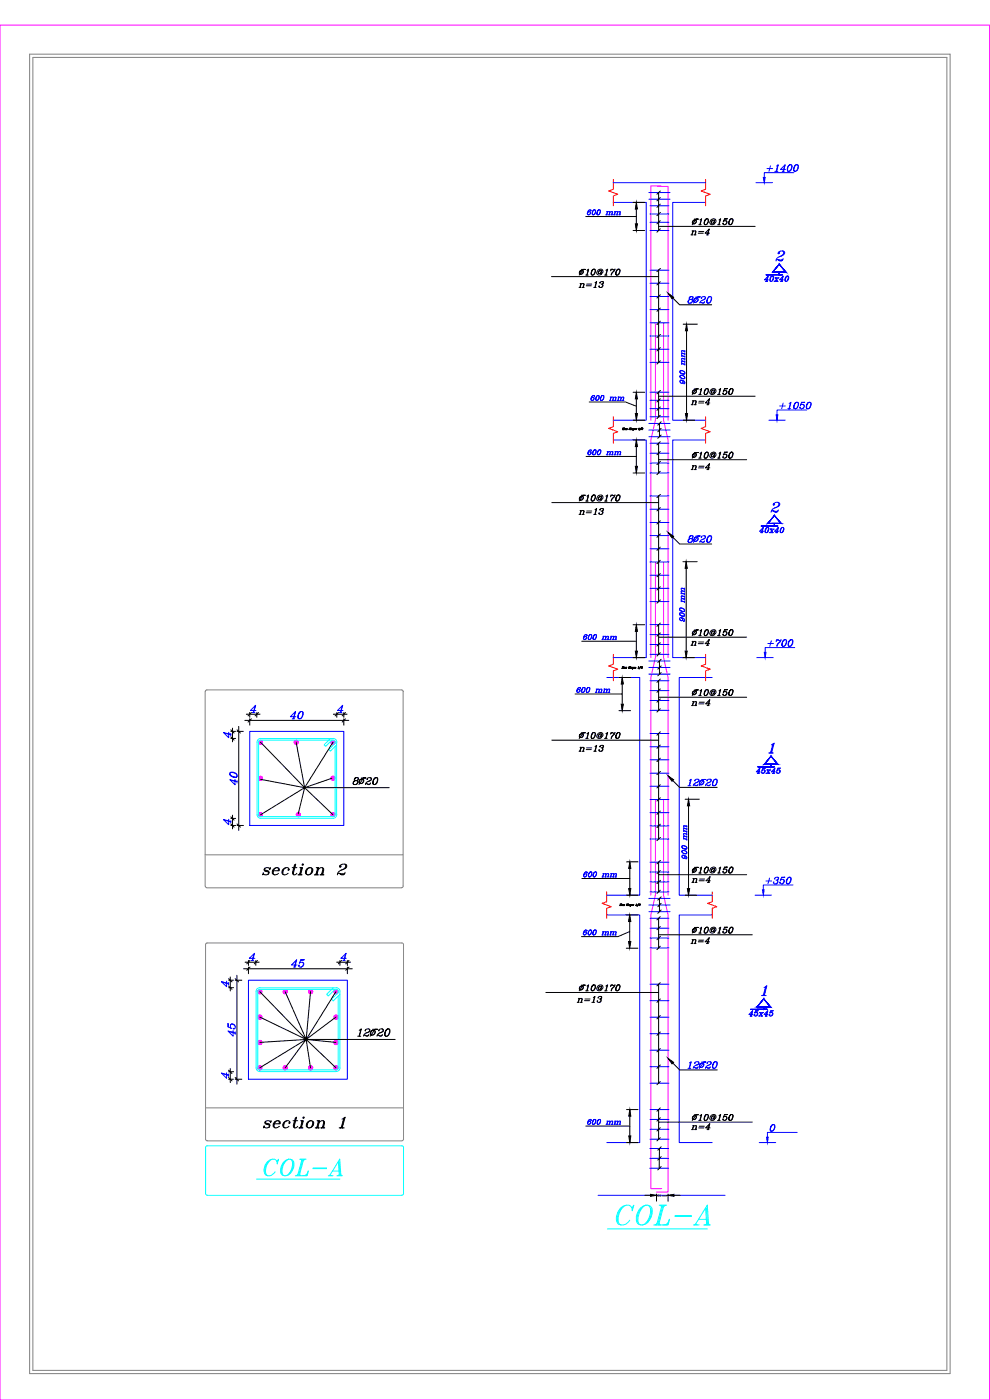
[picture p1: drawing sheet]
<svg xmlns="http://www.w3.org/2000/svg" width="297mm" height="420mm" viewBox="0 0 297 420" stroke-linecap="round" stroke-linejoin="round" font-family="sans-serif">
<defs><g id="words">
<text font-size="11.5" x="181" y="370.1">%%UCOL-A</text>
<g font-size="6.6">
<text x="77.6" y="263.9">section 2</text>
<text x="78" y="339.7">section 1</text>
</g>
<text font-size="6.2" fill="#00f" x="230" y="154.9">2</text>
<g font-size="5.3" fill="#00f">
<text x="205.3" y="164">8~20</text>
<text x="205.3" y="237.1">12~20</text>
</g>
<g font-size="5.3">
<text x="104.8" y="236.7">8~20</text>
<text x="106.2" y="312.2">12~20</text>
</g>
<g font-size="4.9" fill="#00f">
<text x="229" y="52.6">+1400</text>
<text x="228.2" y="85.7">40x40</text>
<text x="205.3" y="92.1">8~20</text>
<text x="232.8" y="123.8">+1050</text>
<text x="226.5" y="161.2">40x40</text>
<text x="229.3" y="195.1">+700</text>
<text x="228.6" y="266.3">+350</text>
<text x="223.3" y="306.2">45x45</text>
<text x="205.3" y="321.7">12~20</text>
</g>
<g font-size="4.9">
<text x="206" y="71.6">n=4</text>
<text x="206.4" y="68.8">~10@150</text>
<text x="172.5" y="83.6">~10@170</text>
<text x="172.5" y="87.5">n=13</text>
<text x="206.4" y="119.6">~10@150</text>
<text x="206" y="122.8">n=4</text>
<text x="206" y="142.2">n=4</text>
<text x="206.4" y="138.6">~10@150</text>
<text x="172.5" y="151.7">~10@170</text>
<text x="172.5" y="155.6">n=13</text>
<text x="206.4" y="191.9">~10@150</text>
<text x="206" y="194.7">n=4</text>
<text x="206.4" y="209.9">~10@150</text>
<text x="206.4" y="213.1">n=4</text>
<text x="172.5" y="223">~10@170</text>
<text x="172.5" y="226.8">n=13</text>
<text x="206.4" y="263.2">~10@150</text>
<text x="206.4" y="266">n=4</text>
<text x="206.4" y="281.2">~10@150</text>
<text x="206" y="284.3">n=4</text>
<text x="172.5" y="298.4">~10@170</text>
<text x="171.8" y="302">n=13</text>
<text x="206.4" y="337.6">~10@150</text>
<text x="206.4" y="340.1">n=4</text>
</g>
<text font-size="4.4" fill="#00f" x="225.8" y="233.2">45x45</text>
<text font-size="1.1" x="197.2" y="359.1">24 cm</text>
</g></defs>
<!-- layer: SAZE_DRAWINGS -->
<g fill="none" stroke="#00f" stroke-width=".3">
<path d="M184 54.8h27.7M194.7 59.8h6.3M194.7 57.8h6.3M226.8 54.8h5M238.2 51.8h-8.9v1.5M176.9 63.5l.3 .5-.5 .5M177 63a.99 .99 0 0 0-.5 1.5M177.3 63.2v-.2a.86 .86 0 0 0-.9 .5 .86 .86 0 0 0 .1 1 .49 .49 0 0 0 .7-.3 .49 .49 0 0 0-.4-.7l-.5 .5M178.4 63a.81 .81 0 0 0-.7 .6 .81 .81 0 0 0 .4 .9l.4-.3 .1-1.2a.87 .87 0 0 0-.8 .5 .87 .87 0 0 0 .1 1M178.5 63a1.01 1.01 0 0 1-.4 1.5M179.7 63h-.2l-.3 .6v.8a.81 .81 0 0 0 .9-.4 .81 .81 0 0 0-.2-1 .97 .97 0 0 0-.5 1.5M179.9 63a.95 .95 0 0 1-.4 1.5"/>
<path d="M181.7 64.5h.5M182 63.5h.3M182.2 63.7l.8-.2-.2 1M182.2 63.5l-.3 1M182.3 63.5l-.3 1M182.5 64.5h.5M182.8 63.5l.2 .2-.2 .8M183 63.7l.8-.2-.2 1M183.3 64.5h.5M183.6 63.5l.1 .2-.2 .8M184 60.7h9.9v65.4h-9.9M184.1 64.5h.5"/>
<path d="M184.4 63.5h.2M184.6 63.7l.7-.2-.2 1M184.6 63.5l-.3 1M184.6 63.5l-.2 1M184.9 64.5h.4M185.1 63.5l.2 .2-.2 .8M185.3 63.7l.8-.2-.2 1M185.6 64.5h.5M185.9 63.5l.2 .2-.3 .8M195 61.8h5.7M195 64.2h5.7M195 66.7h5.7"/>
<path d="M195 69.2h5.7M211.7 60.7h-9.9v65.4h9.9M233.6 75.9l.1 .1zM233.6 75.7l.3 .2-.4 .3a1 1 0 0 1 .9-1 1 1 0 0 1 1.1 .7 1.88 1.88 0 0 1-1.9 1.3l-.4 .3-.4 .8M234.9 75.3a.7 .7 0 0 1 0 1.2l-1.1 .5M234.9 77.9l-2 .1M235 77.6l-.5 .7h-.6l-.6-.4 .7 .2 .7-.1M235.2 75.6l-.2 .9M195 96.9h5.7M195 92.9h5.7M195 89h5.7M195 85h5.7"/>
<path d="M195 81.1h5.7M178 119.3l.2 .4-.5 .5M178.1 118.7a.99 .99 0 0 0-.5 1.5M178.4 118.9v-.2a.86 .86 0 0 0-.9 .5 .86 .86 0 0 0 .1 1 .5 .5 0 0 0 .6-.3 .5 .5 0 0 0-.2-.6l-.6 .4M179.4 118.7a.79 .79 0 0 0-.7 .7 .79 .79 0 0 0 .5 .8l.5-.7v-.8a.86 .86 0 0 0-.9 .5 .86 .86 0 0 0 .2 1M179.5 118.7a1.03 1.03 0 0 1-.3 1.5M180.8 118.7l-.6 .6v.8a.81 .81 0 0 0 .9-.4 .81 .81 0 0 0-.2-1 .97 .97 0 0 0-.5 1.5M180.9 118.7a.95 .95 0 0 1-.3 1.5M183.1 119.2h.2M183.3 119.4l.8-.1-.2 .9M183.3 119.2l-.3 1M183.3 119.2l-.2 1"/>
<path d="M183.9 119.2l.1 .2-.2 .8M184.1 119.4l.7-.1-.1 .9M184.7 119.2l-.1 1M185.4 119.2h.3l-.3 1M185.6 119.4l.8-.1-.2 .9M185.6 119.2l-.2 1M186.2 119.2l.2 .2-.3 .8M186.4 119.4l.8-.1-.2 .9M187 119.2l-.1 1M195 117.7h5.7M195 108.8h5.7M195 104.8h5.7"/>
<path d="M195 100.8h5.7M204 114.5l.4 .5 .5-.2M204 114.3a.99 .99 0 0 1 1.5 .5M204 113l.6 .6h.8a.83 .83 0 0 0-.4-.9 .83 .83 0 0 0-1 .2 .96 .96 0 0 0 1.5 .5M204 112.9a1.01 1.01 0 0 1 1.5 .4M204 111.6a.79 .79 0 0 0 .7 .7 .79 .79 0 0 0 .8-.5l-.6-.5h-.8a.84 .84 0 0 0 .4 .8 .84 .84 0 0 0 1-.1M204 111.5a1.03 1.03 0 0 1 1.5 .3M204.5 114.1l.4 .7a.48 .48 0 0 1-.8 0 .48 .48 0 0 1 .3-.8l.9 .4 .2 .4-.2 .3M204.5 108.5l1 .1M204.5 107.8l.2-.2 .8 .2M204.5 106.2l.2-.2 .8 .3M204.5 105.5l.2-.2 .8 .2"/>
<path d="M204.5 109.1l1 .3M204.5 106.7v.3M204.5 106.8l1 .3M204.5 106.7l1 .3M205.5 108.5l-.9-.1 .1 .7M205.5 107.7l-.9-.1 .1 .7M205.5 106.2l-.9-.2 .1 .8M205.5 105.4l-.9-.2 .1 .8M205.5 109.3l-1-.2v.2M205.5 105.2v.5M205.5 106v.5M205.5 106.8v.5"/>
<path d="M205.5 107.5v.5M205.5 108.3v.5M205.5 109.1v.5M177 135.6l.3 .4-.5 .5M177.1 135a.99 .99 0 0 0-.4 1.5M177.4 135.2v.2l.1-.3a.84 .84 0 0 0-1 .4 .84 .84 0 0 0 .2 1 .48 .48 0 0 0 .6-.3 .48 .48 0 0 0-.3-.6l-.6 .4M178.5 135l-.6 .6v.8a.83 .83 0 0 0 .9-.4 .83 .83 0 0 0-.2-1 1.02 1.02 0 0 0-.5 1.5M178.6 135a.95 .95 0 0 1-.4 1.5M179.9 135l-.6 .6v.8a.85 .85 0 0 0 .9-.4 .85 .85 0 0 0-.2-1 .96 .96 0 0 0-.5 1.5M180 135a1.01 1.01 0 0 1-.4 1.5M181.9 136.5h.5M182.2 135.5h.3l-.4 1 .3-1"/>
<path d="M182.4 135.7l.7-.1-.1 .9M182.7 136.5h.5M182.8 120.2h.5M182.9 135.5l.2 .2-.2 .8M183.2 135.7l.7-.1-.2 .9M183.4 136.5h.5M183.6 120.2h.5M183.7 135.5l-.1 1M184 132h9.9v65.4h-9.9M184.2 136.5h.5M184.4 120.2h.5M184.5 135.5h.3l-.3 1"/>
<path d="M184.7 135.7l.8-.1-.2 .9M184.7 135.5l-.3 1M185 136.5h.5M185.2 120.2h.4M185.3 135.5l.1 .2-.2 .8M185.8 136.5h.5M185.9 120.2h.5M186.1 135.5v1l.1-.9-.7 .1M186.7 120.2h.5M194.7 131.1h6.3M194.7 127.1h6.3M194.7 129.1h6.3"/>
<path d="M195 133h5.7M195 136h5.7M195 139h5.7M195 120.1h5.7M195 125.1h5.7M195 122.6h5.7M211.7 132h-9.9v65.4h9.9M230.7 126.1h4.9M242 123.1h-8.9v1.4M195 141.9h5.7M195 156.8h5.7M195 152.8h5.7"/>
<path d="M195 148.8h5.7M195 176.6h5.7M195 172.6h5.7M195 168.7h5.7M195 164.7h5.7M195 160.7h5.7M204.4 179.8l.2-.1 .8 .2M204.4 179l1 .1M204.4 177.5l.2-.2 .8 .2M204.4 176.7l1 .1M204.4 178.1l1 .2-1-.3v.3M205.4 179.8l-.9-.2 .1 .8"/>
<path d="M205.4 179l-.9-.1 .1 .7M205.4 177.5l-.9-.2 .1 .8M205.4 176.7l-.9-.2 .1 .7M205.4 176.5v.5M205.4 177.2v.6M205.4 178.1v.4M205.4 178.8v.5M205.4 179.6v.5M175.7 191l.3 .4-.5 .5M175.8 190.5a.99 .99 0 0 0-.5 1.4M176.1 190.7v-.2a.86 .86 0 0 0-.9 .4 .86 .86 0 0 0 .1 1 .5 .5 0 0 0 .7-.2 .5 .5 0 0 0-.3-.7l-.6 .4M177.2 190.5a.79 .79 0 0 0-.7 .6 .79 .79 0 0 0 .4 .8l.6-.6v-.8a.88 .88 0 0 0-.9 .5 .88 .88 0 0 0 .1 .9"/>
<path d="M177.3 190.5a1.03 1.03 0 0 1-.4 1.4M178.6 190.5l-.6 .6v.8a.81 .81 0 0 0 .9-.5 .81 .81 0 0 0-.2-.9 .97 .97 0 0 0-.5 1.4M178.7 190.5a.95 .95 0 0 1-.4 1.4M180.6 191.9h.5M180.8 191h.3M181.1 191.2l.7-.2-.1 .9M181.1 191l-.3 .9M181.4 191.9h.5M181.6 191l.2 .2-.2 .7M181.8 191.2l.8-.2-.2 .9M182.1 191.9h.5M182.4 191l.1 .2-.2 .7"/>
<path d="M182.9 191.9h.5M183.2 191h.3l-.3 .9M183.4 191.2l.7-.2-.1 .9M183.4 191l-.3 .9M183.7 191.9h.5M183.9 191l.2 .2-.2 .7M184.2 191.2l.7-.2-.2 .9M184.4 191.9h.6M184.7 191v.9M194.7 198.4h6.3M195 196.4h5.7M195 193.4h5.7"/>
<path d="M195 190.5h5.7M195 187.5h5.7M195 180.6h5.7M203.9 185.8l.5 .5 .4-.3M203.9 185.6a.99 .99 0 0 1 1.5 .5M203.9 184.3a.79 .79 0 0 0 .7 .6 .79 .79 0 0 0 .8-.4l-.6-.6h-.8a.86 .86 0 0 0 .4 .9 .86 .86 0 0 0 1-.1M203.9 184.2a1.03 1.03 0 0 1 1.5 .3M203.9 182.9l.7 .6h.7a.83 .83 0 0 0-.4-.9 .83 .83 0 0 0-1 .1 .96 .96 0 0 0 1.5 .6M203.9 182.7a1.01 1.01 0 0 1 1.5 .4M204.4 185.4l.4 .5a.45 .45 0 0 1-.5 .4 .45 .45 0 0 1-.4-.5v-.2a.84 .84 0 0 1 1-.1 .84 .84 0 0 1 .4 .9h-.3h.2M204.4 180.4l1 .2-1-.3v.3M205.4 180.4v.4"/>
<path d="M227.1 197.4h4.9M238.5 194.4h-8.9v1.4M68.6 219.8v1.6l-1.5-1.6 2.2 .6M74.9 219.5h28.3v28.2h-28.3zM75.7 213.8h.8M76.5 211.9l-.5 1.9M76.8 213.2h-1.7l1.6-1.5-.6 2.1M87.7 215.7h.7M88.5 213.7l-.5 2M88.8 215.1h-1.7l1.6-1.6-.6 2.2M90.3 213.5a1.42 1.42 0 0 0-.6 2.2 1.44 1.44 0 0 0 1.1-2l-.2-.2a1.45 1.45 0 0 0-.9 2.2M90.6 213.5a1.51 1.51 0 0 1-.6 2.2"/>
<path d="M101.8 213.8h.8M102.7 211.9l-.5 1.9M102.9 213.2h-1.6l1.5-1.5-.6 2.1M173.7 206.9l.3 .4-.5 .5M173.8 206.3a.99 .99 0 0 0-.4 1.5M174.1 206.5l.1-.1a.86 .86 0 0 0-1 .4 .86 .86 0 0 0 .2 1 .5 .5 0 0 0 .6-.3 .5 .5 0 0 0-.3-.6l-.6 .4M175.2 206.3a.79 .79 0 0 0-.7 .7 .79 .79 0 0 0 .4 .8l.6-.6v-.8a.86 .86 0 0 0-.9 .4 .86 .86 0 0 0 .2 1M175.3 206.3a1.03 1.03 0 0 1-.4 1.5M176.6 206.3l-.6 .7v.7a.83 .83 0 0 0 .9-.4 .83 .83 0 0 0-.2-1 .96 .96 0 0 0-.5 1.5M176.7 206.3a1.01 1.01 0 0 1-.4 1.5M178.6 207.8h.5M178.9 206.8h.2l-.3 1 .3-1"/>
<path d="M179.1 207l.7-.1-.1 .9M179.4 207.8h.5M179.6 206.8l.2 .2-.2 .8M179.9 207l.7-.1-.2 .9M180.1 207.8h.5M180.4 206.8l-.1 1M180.9 207.8h.5M181.2 206.8h.3l-.3 1M181.4 207l.8-.1-.2 .9M181.4 206.8l-.3 1M181.7 207.8h.5M181.9 206.8l.2 .2-.2 .8"/>
<path d="M182 203.3h9.9v65.3h-9.9M182.2 207l.7-.1-.1 .9M182.5 207.8h.5M182.8 206.8l-.1 1M194.7 202.3h6.3M194.7 200.3h6.3M195 204.3h5.7M195 207.3h5.7M195 210.2h5.7M195 213.2h5.7M213.7 203.3h-9.9v65.3h9.9M67.3 220l2 .5"/>
<path d="M69 232.3a1.63 1.63 0 0 0 2 .9 1.32 1.32 0 0 0-.5-1.3 1.32 1.32 0 0 0-1.5-.1v.3a1.42 1.42 0 0 0 2.1 .8M69 232.1a1.46 1.46 0 0 1 2.1 .6M69.2 234.1l1.9 .6M69.3 220.1v.8M70.5 233.9v1.6l-1.5-1.5 2.1 .6M71.1 234.3v.7M195 239.9h5.7M195 236h5.7M195 232h5.7M195 228h5.7M195 224.1h5.7M195 220.1h5.7"/>
<path d="M230.6 226h1.4M231.2 225.8l-.3 .2M231.3 225.7l-.2 .3M231.4 223.6l.9-.6-.8 3M231.5 225.8l.3 .2M231.6 225.7v.3M231.9 223.3l-.7 2.7M232.1 223.3l-.7 2.5M67.3 246.1l2 .5M68.6 245.9v1.6l-1.5-1.5 2.2 .5M69.3 246.3v.7M195 258.7h5.7"/>
<path d="M195 251.8h5.7M195 247.9h5.7M195 243.9h5.7M204.6 257.1l.4 .5 .5-.3M204.6 256.9a.99 .99 0 0 1 1.5 .5M204.6 255.6a.81 .81 0 0 0 .6 .6 .81 .81 0 0 0 .9-.3 .81 .81 0 0 0-.7-.7 .81 .81 0 0 0-.8 .4 1.01 1.01 0 0 0 1.5 .4M204.6 255.4a1.01 1.01 0 0 1 1.5 .5M204.6 254.2l.6 .6h.8a.81 .81 0 0 0-.4-.9 .81 .81 0 0 0-1 .1 .97 .97 0 0 0 1.5 .6M204.6 254a.95 .95 0 0 1 1.5 .4M205.1 256.7l.4 .6a.48 .48 0 0 1-.8 .1 .48 .48 0 0 1 .3-.8l.9 .4 .2 .4-.2 .3M205.1 251.1l.2-.1 .8 .1-1-.2 .2 .8M205.1 250.4l.2-.2 .8 .2"/>
<path d="M205.1 248.8l.2-.2 .8 .2-1-.2 .2 .7M205.1 248l.2-.1 .8 .2M205.1 251.7l1 .3M205.1 251.6l1 .3M205.1 249.3v.3M205.1 251.6v.3M205.1 249.3l1 .3M206.1 250.3l-1-.2 .2 .8M206.1 248l-1-.2 .2 .8M206.1 247.8v.5M206.1 248.6v.4M206.1 249.3v.6"/>
<path d="M206.1 250.1v.5M206.1 250.9v.5M206.1 251.7v.5M175.7 279.7l.2 .4-.5 .5M175.8 279.1a.99 .99 0 0 0-.5 1.5M175.8 262.3l.2 .4-.5 .5M175.9 261.7a1.02 1.02 0 0 0-.5 1.5M176.1 279.3v-.1a.83 .83 0 0 0-.9 .4 .83 .83 0 0 0 .1 1 .5 .5 0 0 0 .6-.3 .5 .5 0 0 0-.2-.6l-.6 .4M176.1 261.9v.1l.1-.3a.86 .86 0 0 0-.9 .5 .86 .86 0 0 0 .1 1 .5 .5 0 0 0 .6-.3 .5 .5 0 0 0-.2-.6l-.6 .4M177.1 279.1a.79 .79 0 0 0-.6 .7 .79 .79 0 0 0 .4 .8l.6-.6v-.8a.84 .84 0 0 0-.9 .4 .84 .84 0 0 0 .1 1M177.2 261.7a.82 .82 0 0 0-.7 .6 .82 .82 0 0 0 .5 .9l.5-.7v-.8a.86 .86 0 0 0-.9 .5 .86 .86 0 0 0 .2 1M177.2 279.1a1.03 1.03 0 0 1-.3 1.5"/>
<path d="M177.3 261.7a1.08 1.08 0 0 1-.3 1.5M178.5 279.1l-.6 .6v.8a.81 .81 0 0 0 .9-.4 .81 .81 0 0 0-.2-1 .97 .97 0 0 0-.5 1.5M178.6 261.7l-.6 .6v.8a.83 .83 0 0 0 .9-.4 .83 .83 0 0 0-.2-1 1 1 0 0 0-.5 1.5M178.6 279.1a.95 .95 0 0 1-.3 1.5M178.7 261.7a1 1 0 0 1-.3 1.5M180.6 263.2h.5M180.8 279.6h.3l-.3 1 .2-1M180.9 262.2h.2l-.2 1M181 279.8l.8-.1-.2 .9M181.1 262.4l.8-.1-.2 .9M181.1 262.2l-.3 1M181.4 263.2h.5"/>
<path d="M181.6 279.6l.1 .2-.2 .8M181.7 262.2l.1 .2-.2 .8M181.8 279.8l.7-.1-.1 .9M181.9 262.4l.7-.1-.1 .9M182 274.6h9.9v68.3h-9.9M182.2 263.2h.5M182.4 279.6l-.1 1M182.4 262.2l.2 .2-.2 .8M183 263.2h.4M183.1 279.6h.3l-.3 1 .2-1M183.2 262.2h.3l-.3 1M183.3 279.8l.8-.1-.2 .9"/>
<path d="M183.4 262.4l.8-.1-.2 .9M183.4 262.2l-.2 1M183.7 263.2h.5M183.9 279.6l.2 .2-.2 .8M184 262.2l.1 .2-.2 .8M184.1 279.8l.8-.1-.2 .9M184.2 262.4l.8-.1-.2 .9M184.5 263.2h.5M184.7 279.6l-.1 1M184.8 262.2l-.1 1M194.7 273.6h6.3M194.7 269.6h6.3"/>
<path d="M194.7 271.6h6.3M195 275.6h5.7M195 278.6h5.7M195 267.7h5.7M195 264.7h5.7M195 261.7h5.7M213.7 274.6h-9.9v68.3h9.9M226.6 268.6h4.9M237.9 265.6h-8.9v1.4M66.6 294.7l2 .6M68 294.5v1.6l-1.6-1.5 2.2 .5M68.6 294.9v.7"/>
<path d="M74.5 294.2h29.7v29.7h-29.7zM75.4 288.2h.7M76.2 286.3l-.5 1.9M76.5 287.6h-1.7l1.6-1.5-.6 2.1M88 290.2h.7M88.9 288.2l-.6 2M89.1 289.6h-1.6l1.5-1.6-.6 2.2M90.3 288.2l1-.2h-1l-.5 1.1a.73 .73 0 0 1 1.2-.2 .73 .73 0 0 1-.4 1.2l-.6 .1-.4-.2 .1-.4v.2M90.7 288.8l.4 .6-.3 .5-.5 .3M102.8 288.2h.8M103.7 286.3l-.5 1.9M103.9 287.6h-1.6l1.5-1.5-.5 2.1"/>
<path d="M180.6 280.6h.4M181.3 280.6h.5M182.1 280.6h.5M182.9 280.6h.4M183.6 280.6h.5M184.4 280.6h.5M195 281.5h5.7M195 284.5h5.7M195 295.4h5.7M228.5 298.8h1.4M229.1 298.6l-.4 .2M229.1 298.5l-.2 .3"/>
<path d="M229.2 296.4l.9-.6-.8 3M229.4 298.5v.3M229.4 298.6l.2 .2M229.7 296.1l-.7 2.7M229.9 296.1l-.7 2.5M68.5 308.2l-.1-1.1v1l1 .6a.78 .78 0 0 1 .1-1.4 .78 .78 0 0 1 1.1 .8l-.1 .6h-.6h.2M68.6 309.6l2 .5M69.1 307.7l.3-.3h.5l.7 .7M69.9 309.3v1.7l-1.5-1.6 2.2 .6M70.6 309.7v.7M195 315.2h5.7M195 310.2h5.7"/>
<path d="M195 305.3h5.7M195 300.3h5.7M66.6 322.2l2 .5M68 321.9v1.7l-1.6-1.6 2.2 .6M68.6 322.3v.7M177 336.5l.2 .5-.5 .4M177 336a.99 .99 0 0 0-.4 1.4M177.3 336.2l.1-.2a.83 .83 0 0 0-1 .4 .83 .83 0 0 0 .2 1 .5 .5 0 0 0 .6-.3 .5 .5 0 0 0-.3-.6l-.5 .4M178.4 336l-.6 .6v.8a.81 .81 0 0 0 .9-.5 .81 .81 0 0 0-.2-.9 .97 .97 0 0 0-.5 1.4M178.5 336a.95 .95 0 0 1-.4 1.4M179.8 336a.81 .81 0 0 0-.6 .6 .81 .81 0 0 0 .3 .8 .79 .79 0 0 0 .7-.6 .79 .79 0 0 0-.4-.8 1.04 1.04 0 0 0-.4 1.4M180 336a1.01 1.01 0 0 1-.5 1.4"/>
<path d="M181.8 337.4h.5M182.1 336.5h.3l-.3 .9M182.3 336.7l.7-.2-.1 .9M182.3 336.5l-.3 .9M182.6 337.4h.5M182.9 336.5l-.1 .9M183.4 337.4h.5M183.6 336.5l.2 .2-.2 .7 .2-.9-.7 .2M184.1 337.4h.6M184.4 336.5h.3l-.3 .9M184.6 336.5l-.2 .9M184.7 336.7l.7-.2-.2 .9"/>
<path d="M184.9 337.4h.5M185.2 336.5l-.1 .9M185.7 337.4h.5M186 336.5l.1 .2-.1 .7 .2-.9-.8 .2M195 338.9h5.7M195 336h5.7M195 333h5.7M195 325.1h5.7M195 320.1h5.7M231.9 337.5a1.5 1.5 0 0 0-.7 1.9 1.09 1.09 0 0 0 1.2-.6 1.09 1.09 0 0 0-.2-1.3 1.26 1.26 0 0 0-.8 2M232.2 337.5a1.27 1.27 0 0 1-.6 2M239.2 339.9h-8.9v1.4"/>
<path d="M179.5 358.7h38.1M194.9 350.6h5.7M194.9 347.6h5.7M194.9 344.7h5.7M195 341.9h5.7M227.8 342.9h4.9"/>
</g>
<g fill="none" stroke="#0ff" stroke-width=".3">
<path d="M77.6 222.7v21.8M78.2 222.1h21.7M78.2 221.7h21.7M78.2 222.1l-.6 .6M78.2 221.6l-.9 .5-.2 .6v21.8l.5 .9 .6 .2M99.1 221.7l-1.9 1.8 .5 .5 1.9-1.9M100 222.1a.68 .68 0 0 1 .5 1l-1.8 1.9 .4 .4 1.9-1.9M100 221.6l.3 .1a.98 .98 0 0 1 .7 1v21.8l-.2 .6-.8 .5M100.5 224v20.5l-.5 .6M77.6 244.5l.6 .6M78.2 245.1h21.7M78.2 245.6h21.7"/>
<path d="M100 296.5l-2 1.9 .5 .5 2-2M101.5 298.9v21.5l-.2 .5-.4 .2M102 298.4l-2 2-.5-.5 2-2v-.6l-.4-.3-23.2-.1-.4 .2-.2 .4v23l.2 .4 .5 .2M77.9 321.1h23M77.9 321.6h23M78 321.6l-.7-.3-.5-.8v-23l.3-.6 .8-.4h23.4a1.02 1.02 0 0 1 .7 1.1v22.8l-.2 .7-.9 .5M61.7 358.2l.5 .5M62.1 343.9h58.5M62.1 358.7h58.5M62.2 343.9l-.5 .5v13.8M77 353.9h25M80.6 348.6a3.6 3.6 0 0 0-1 3.5"/>
<path d="M81.7 347.9a3.9 3.9 0 0 0-1.8 4.7l.4 .2M83.1 348.6l.5-.7-.4 1.4a1.21 1.21 0 0 0-1.5-1.4 3.2 3.2 0 0 0-2 4.7 2.03 2.03 0 0 0 2.8-.9M85.3 348.6a1.63 1.63 0 0 1 2-.6 1.63 1.63 0 0 1 .9 2 2.79 2.79 0 0 1-3.5 2.6 3.1 3.1 0 0 1 .6-4zM85.5 348.6a3.8 3.8 0 0 0-1 3.5M86.6 347.9a3.9 3.9 0 0 0-1.7 4.7l.4 .2M87.1 347.9l.4 .2a3.8 3.8 0 0 1-1.7 4.7M87.8 348.6a3.3 3.3 0 0 1-.9 3.5M88.6 352.8h3.5l.4-1.3-.6 1.3M89.4 352.6l-.6 .2M89.4 352.4l-.3 .4M89.8 352.6l.5 .2M89.9 347.9h1.9"/>
<path d="M89.9 352.4l.1 .4M90.2 347.9l.4 .2M90.4 347.9l.1 .5M90.6 347.9l-1.3 4.9M90.8 348.1l-1.2 4.5M91.1 347.9l-1.3 4.9M91.4 347.9l-.4 .5M91.6 347.9l-.6 .2M92.2 352.6l-1.3 .2M92.2 352.4l-.8 .4M92.3 352.1l-.6 .7M93.9 350.5h4.1l-.1 .2h-4z"/>
<path d="M98.5 352.8h1.4M98.7 352.8l.3-.2 .4 .2M99 352.6l2.9-4.7 .4 4.9M99.8 351.5h2.1M101.1 352.8h1.6M101.5 348.6l.3 4.2M101.8 348.6l.2 4.2M101.9 352.6l-.6 .2M101.9 352.4l-.3 .4M102.2 352.4l.3 .4M120.6 343.9l.5 .5v13.8M121.1 358.2l-.5 .5"/>
<path d="M182.2 368.8h30"/>
</g>
<path d="M184 53.8v3l-1.4 .5 2.8 1-1.4 .5v3M211.7 53.8v3l-1.3 .5 2.7 1-1.4 .5v3M184 125.1v3l-1.4 .5 2.8 1-1.4 .4v3M211.7 125.1v3l-1.3 .5 2.7 1-1.4 .4v3M184 196.4v2.9l-1.4 .6 2.8 .9-1.4 .5v3M211.7 196.4v2.9l-1.3 .6 2.7 .9-1.4 .5v3M182 267.7v2.9l-1.4 .5 2.8 1-1.4 .5v3M213.7 267.7v2.9l-1.4 .5 2.8 1-1.4 .5v3" fill="none" stroke="#f00" stroke-width=".3"/>
<path d="M197.3 55.9h3.1v70.2M198.2 55.8h-2.9v70.3M196.6 96.9v29.2l-1.3 5.9v65.4M199.1 96.9v29.2l1.3 5.9v65.4M196.6 168.7v28.7l-1.3 5.9v65.3M199.1 168.7v28.7l1.3 5.9v65.3M196.6 239.9v28.7l-1.3 6v82.1h3.2M199.1 239.9v28.7l1.3 6v83.2h-3.4" fill="none" stroke="#f0f" stroke-width=".3"/>
<g fill="#000" stroke="#000" stroke-width=".3">
<path d="M190.9 60.7l.4 2h-.7zM190.6 67.2h.7l-.4 2zM200.4 88l1.7 1.2-.5 .5zM206 97.3l.3 2h-.6zM190.9 117.7l.4 2h-.7zM190.9 132l.4 2h-.7zM190.6 140h.7l-.4 1.9zM190.6 124.1h.7l-.4 2zM205.7 124.1h.6l-.3 2zM200.4 159.8l1.7 1.2-.5 .4zM205.9 168.6l.3 2h-.6zM190.6 195.4h.7l-.4 2z"/>
<path d="M190.9 187.5l.4 2h-.7zM205.6 195.4h.6l-.3 2zM186.7 203.3l.3 2h-.6zM186.4 211.3h.6l-.3 2zM200.4 232.8l1.7 1.2-.5 .5zM206.6 239.9l.3 2h-.7zM188.9 274.6l.4 2h-.7zM188.6 266.7h.7l-.3 1.9zM189 258.7l.3 1.9h-.7zM206.2 266.7h.7l-.3 2zM188.6 282.6h.7l-.4 2zM200.4 317.6l1.7 1.2-.5 .5z"/>
<path d="M189 333l.3 2h-.7zM188.6 340.9h.7l-.3 2z"/>
<circle cx="187.1" cy="271.5" r=".07"/>
</g>
<g fill="none" stroke="#000" stroke-width=".3">
<path d="M197.6 57.8v11.4M198.1 59.3l-1 1M198.1 57.3l-1 1M175.7 65h15.2M189.9 60.7h3.5M189.9 69.2h3.5M190.9 62.7v4.5M197.6 67.9h29M198.1 61.3l-1 .9M198.1 63.8l-1 .9M198.1 66.2l-1 1M198.1 68.7l-1 1"/>
<path d="M165.5 83h32.1M197.6 81.1v27.7M198.1 96.4l-1 1M198.1 92.5l-1 .9M198.1 88.5l-1 1M198.1 84.5l-1 1M198.1 80.6l-1 .9M201.8 89.4l2.1 2.1h9.6M205 97.3h4.3M206 99.3v24.8M189.9 117.7h3.5M190.9 119.7v4.4"/>
<path d="M197.6 117.7v7.4M197.6 118.9h29M198.1 119.7l-1 1M198.1 117.2l-1 1M198.1 108.3l-1 1M198.1 104.3l-1 1M198.1 100.4l-1 .9M175.9 137h15M176.8 120.7h10.9l3.2 1.2M186.7 128.9h.2M186.8 128.9l.1-.4 .1 .4 .2-.4-.1 .4M186.9 128.5h.1"/>
<path d="M187 128.9v-.4v.4M187.1 128.9h.1M187.2 128.9h.1M187.2 128.5h.2M187.3 128.5l-.1 .4M187.3 128.5h.1M187.5 128.8l-.1 .1M187.6 128.6l.1 .3v-.2h-.2M187.6 128.9h-.1M187.7 128.7l-.1 .2M187.9 128.9h.1M187.9 128.6h.3"/>
<path d="M187.9 128.6v.1M188 128.6v.3M188 128.9h.1M188 128.6v.1M188.1 128.6h.1M188.2 128.7l-.3 .2M188.8 128.6l.3 .2M188.9 128.5l.2 .3-.3 .1M189.1 128.5l-.3 .1 .2 .3M189.1 128.9h.2M189.2 128.9h.1M189.3 128.9l.1-.4-.2 .4"/>
<path d="M189.3 128.5v.4M189.4 128.5h.1M189.6 128.7l-.1 .2M189.7 128.6l-.1 .3M189.8 128.7l-.1 .2M189.9 128.6v.5l.1-.4M189.9 132h3.5M189.9 126.1h3.5M190 128.6h.1M190 128.7l.2-.1 .1 .2-.3 .1M190 128.6v.5h-.2M190.2 128.6l-.1 .3"/>
<path d="M190.2 128.7v.2M190.5 128.7h.2h-.3l.1 .2h.2M190.5 128.7l-.1 .2M190.7 128.7l-.2 .2M190.9 128.9h.1M190.8 128.9h.1M190.9 128.6h.1M190.9 128.7h.1M190.9 134v6M191.6 128.9h.2M191.7 128.9l.1-.4-.2 .4M191.7 128.6l.1-.1-.1 .4"/>
<path d="M191.7 128.9h.1M192.5 128.4l-.6 .7zM192.7 128.5l-.1 .4M192.8 128.5l-.2 .4 .1-.2M192.8 128.7v.2M192.9 128.5h-.3l-.1 .4h.2l.1-.2h-.2M197.6 133v8.9M197.6 138h26.4M197.9 127.1v4M198.1 132.5l-1 1M198.1 135.5l-1 1M198.1 138.5l-1 .9"/>
<path d="M198.1 124.6l-1 1M198.1 122.1l-1 1M198.4 130.6l-1 .9M198.4 126.6l-1 1M198.4 128.6l-1 1M205 126.1h3.4M165.6 150.8h32M189.9 141.9h3.5M197.6 148.8v31.8M198.1 141.4l-1 1.1M198.1 156.3l-1 1M198.1 152.3l-1 1"/>
<path d="M198.1 148.4l-1 1M198.1 176.1l-1 1M198.1 172.1l-1 1M198.1 168.1l-1 1.1M198.1 164.2l-1 1M198.1 160.2l-1 1M201.8 161.2l2.1 2.1h9.6M204.9 168.6h4.3M205.9 170.6v24.8M174.5 192.4h16.4M189.9 197.4h3.5M189.9 187.5h3.5"/>
<path d="M190.9 189.5v5.9M197.6 187.5v8.9M197.6 191.2h26.4M197.9 198.4v3.9M198.1 195.9l-1 1M198.1 192.9l-1 1M198.1 189.9l-1 1M198.1 187l-1 1M198.1 180l-1 1M198.4 197.9l-1 .9M198.4 199.9l-1 .9M204.9 197.4h3.5"/>
<path d="M69.3 219.5h1.4M69.8 218.5v4.1M71.1 219.5h1.9M71.6 218v31.2M73.4 216.2h31.2M73.9 214.3h4.1M74.9 213.8v1.5M74.9 215.7v1.9M77 213.8v1.5M100 214.3h4.1M101 213.8v1.5M103.2 213.8v1.5"/>
<path d="M103.2 215.7v1.9M172.6 208.3h14.1M185.7 203.3h3.5M185.7 213.3h3.5M186.6 200.6l.2-.5v.5l.3-.5v.5M186.7 205.3v6M186.8 200.1l.1 .4-.1-.4M186.8 200.1v.1M186.9 200.6h.2M187.2 200.1l-.2 .5 .1-.4M187.2 200.1h.1M187.3 200.4l-.1 .2"/>
<path d="M187.3 200.4l.2-.1v.3M187.5 200.3v.3M187.5 200.4l-.2 .2M187.5 200.4l-.3 .1h.3M187.7 200.3h.2M187.8 200.3l.2 .3M187.8 200.6h.2M187.9 200.6h.1M188 200.3h.1M188 200.3l-.4 .3M188.7 200.2l.2 .2M188.7 200.2l.2 .3h-.3"/>
<path d="M189 200.2h-.3l.1 .4M189 200.6h.2M189.1 200.5l-.1 .1M189.1 200.1v.5l.1-.4M189.1 200.1h.1M189.1 200.5v.1M189.2 200.1l-.1 .5M189.4 200.4v.1M189.6 200.4v.1M189.7 200.7h.2zM189.8 200.3v.4l.1-.4M189.8 200.3h.1"/>
<path d="M189.9 200.3l-.2 .4M189.9 200.4h.2l-.2 .1M190 200.3l-.1 .3M190.1 200.4l-.1 .1M190.3 200.4l.2-.1-.3 .1 .3 .1M190.3 200.4v.1M190.4 200.3l-.1 .3M190.5 200.3h.1M190.7 200.5h.1M190.8 200.3h.1M191.4 200.6h.2M191.5 200.2l.2-.1-.1 .4"/>
<path d="M191.5 200.5v.1M191.6 200.2l-.1 .4 .1-.4M192.4 200l-.7 .7zM192.5 200.2l-.1 .3M192.6 200.1l-.2 .5 .2-.3M192.7 200.4l-.1 .1M192.7 200.2h.1M192.7 200.2l-.3 .2 .3 .1v-.2l-.3 .1M197.6 204.3v8.9M197.6 209.3h26.4M198.1 203.8l-1 1M198.1 206.8l-1 1"/>
<path d="M198.1 209.8l-1 .9M198.1 212.7l-1 1M198.1 219.6l-1 1M198.4 201.8l-1 1M69.3 221.6h1.4M78.2 222.8l13.2 13.6 8.5 8.1M88.9 222.8l2.5 13.6 8.5-13.6M91.4 236.4h25.4M99.6 233.6l-8.2 2.8-13.2-2.5M165.6 222.1h32M197.6 220.1v31.7M198.1 239.4l-1 1"/>
<path d="M198.1 235.5l-1 1M198.1 231.5l-1 1M198.1 227.5l-1 1.1M198.1 223.6l-1 1M201.8 234.2l2.1 2.1h11.3M205.6 239.9h4.2M69.3 247.7h1.4M69.3 245.6h1.4M69.8 244.6v4.2M71.1 247.7h1.9M89.5 244.2l1.9-7.8-13.2 8.1M188 258.7h3.4"/>
<path d="M197.6 258.7v9M198.1 258.2l-1 1M198.1 251.3l-1 1M198.1 247.4l-1 1M198.1 243.4l-1 1M206.6 241.9v24.8M174.6 263.7h14.4M186.1 271.8v-.5l.1 .5 .3-.5-.1 .5M186.1 271.3h.1M186.2 271.7v-.4v.4M186.3 271.8h.1M186.4 271.7h.1"/>
<path d="M186.4 271.8h.1M186.5 271.3l-.1 .5M186.6 271.3l-.1 .1M186.6 271.3l-.2 .4M186.7 271.5h.2v.3v-.3l-.3 .2h.2M186.8 271.5l.1 .3M186.8 271.6l-.2 .1M187 271.8h.1M187.1 271.5h.4M187.1 271.5l.1 .3M187.2 271.5l.1 .3-.1-.3M187.2 271.8h.1"/>
<path d="M187.2 271.8h.2M187.3 271.5l-.2 .2M187.9 274.6h3.5M188 268.6h3.4M188 271.4l.3 .2M188.1 271.3l.2 .4h-.3M188.3 271.4h-.3l.2 .3M188.3 271.8h.3M188.4 271.7h.1M188.5 271.7l.1-.4-.2 .5M188.5 271.3v.5M188.5 271.7h.1"/>
<path d="M188.6 271.3v.1M188.8 271.5l-.1 .2M188.8 271.5v.3M188.9 279.6l-3.5 1.5h-10.9M188.9 271.5l-.1 .3M188.9 276.6v6M189 271.5l-.1 .2M189 260.6v6.1M189 271.9h.2M189.1 271.9h.1M189.1 271.9l.1-.4-.1 .4M189.1 271.5v.4"/>
<path d="M189.2 271.5l.3 .2h-.3M189.4 271.5l-.1 .3M189.4 271.5v.2M189.7 271.6l.2-.1-.3 .1 .3 .1M189.7 271.5v.2M189.8 271.5l-.1 .3M189.8 271.5l.1 .1M189.9 271.5v.1M190.1 271.7h.1M190.1 271.5h.1M190.8 271.8h.2M190.8 271.7v.1"/>
<path d="M190.9 271.4l.1-.1-.1 .5M190.9 271.7l.1-.3-.2 .4M190.9 271.7l-.1 .1M190.9 271.7h.1M191.7 271.2l-.6 .7zM191.9 271.5v.3M192 271.3l-.2 .4 .1-.3M192 271.4h.1M192 271.6v.1M192.1 271.4l-.4 .3h.2l.1-.2-.2 .1M197.6 275.6v8.9M197.6 262.5h26.4"/>
<path d="M197.9 269.6v4M198.1 275.1l-1 1M198.1 278l-1 1M198.1 267.2l-1 .9M198.1 264.2l-1 1M198.1 261.2l-1 1M198.4 273.1l-1 1M198.4 269.2l-1 .9M198.4 271.1l-1 1M205.6 268.7h3.4M68.6 294.2h1.5M68.6 296.4h1.5"/>
<path d="M69.1 293.2v4.2M70.6 294.2h2M71.1 292.7v32.7M73.1 290.7h32.6M73.5 288.8h4.3M74.5 288.2v1.5M74.5 290.2v2M76.8 288.2v1.5M77.9 297.6l14 14.4-6.3-14.4M93.2 297.6l-1.3 14.4 8.9-14.4M101 288.8h4.2M102 288.2v1.5"/>
<path d="M104.2 288.2v1.5M104.2 290.2v2M163.7 297.9h33.9M187.9 284.6h3.5M197.6 295.4v29.7M197.6 280.5h28.1M198.1 281l-1 1M198.1 284l-1 1M198.1 299.8l-1 1M198.1 294.9l-1 1M77.9 305.2l14 6.8-14 .8M91.9 312h26.7"/>
<path d="M100.8 305.2l-8.9 6.8 8.9 .8M198.1 319.6l-1 1M198.1 314.7l-1 1M198.1 309.7l-1 1M198.1 304.8l-1 1M201.8 319l2.1 2.1h11.3M68.6 323.9h1.5M68.6 321.6h1.5M69.1 320.7v4.2M70.6 323.9h2M77.9 320.5l14-8.5-6.3 8.5M93.2 320.5l-1.3-8.5 8.9 8.5"/>
<path d="M175.8 337.9h13.2M188 333h3.4M189 335v5.9M197.6 333v8.9M197.6 336.8h28.1M198.1 338.4l-1 1M198.1 335.4l-1 1.1M198.1 332.5l-1 1M198.1 324.6l-1 .9M188 342.9h3.4M197.9 344.7l-.1 5.9M198.1 341.4l-1 1"/>
<path d="M198.4 350.1l-1 1M198.4 347.1l-1 1M198.4 344.2l-1 1"/>
<circle cx="189.6" cy="128.8" r=".17"/>
<circle cx="189.5" cy="200.4" r=".17"/>
<circle cx="189.5" cy="200.4" r=".14"/>
<circle cx="188.8" cy="271.6" r=".16"/>
</g>
<path d="M62.1 207.1h58.4l.5 .4M62.1 207.1l-.5 .4v58.4l.5 .5M120.9 207.6v58.3M61.6 256.5h59.3M121 265.9l-.5 .5h-58.4M61.7 283.5v58.4l.5 .4M62.1 283h58.5M62.2 283l-.5 .5M120.6 283l.5 .5M121.1 283.5v58.4l-.5 .4M61.7 332.5h59.4M62.1 342.4h58.5" fill="none" stroke="#808080" stroke-width=".3"/>
<g fill="#f0f" stroke="#f0f" stroke-width=".3">
<path d="M77.9 320.5h.7l-.1-.3zM78.3 320l.2 .2-.6 .3zM77.9 319.9v.6l.4-.5z"/>
<path d="M77.6 320l.3 .5v-.6zM77.6 320l.3 .5-.5-.3zM77.4 320.2l-.1 .3h.6z"/>
<path d="M77.3 320.5l.1 .3 .5-.3zM77.4 320.8l.5-.3-.3 .5zM77.9 320.5l-.3 .5 .3 .1z"/>
<path d="M77.9 320.5v.6l.4-.1zM77.9 320.5l.6 .3-.2 .2zM77.9 320.5l.6 .3 .1-.3z"/>
<path d="M85.6 320.5h.6l-.1-.3zM85.9 320l.2 .2-.5 .3zM85.6 319.9v.6l.3-.5z"/>
<path d="M85.3 320l.3 .5v-.6zM85.3 320l.3 .5-.6-.3zM85 320.2v.3h.6z"/>
<path d="M85 320.5v.3l.6-.3zM85 320.8l.6-.3-.3 .5zM85.6 320.5l-.3 .5 .3 .1z"/>
<path d="M85.6 320.5v.6l.3-.1zM85.6 320.5l.5 .3-.2 .2zM85.6 320.5l.5 .3 .1-.3z"/>
<path d="M93.2 320.5h.6l-.1-.3zM93.5 320l.2 .2-.5 .3zM93.2 319.9v.6l.3-.5z"/>
<path d="M92.9 320l.3 .5v-.6zM92.9 320l.3 .5-.5-.3zM92.7 320.2l-.1 .3h.6z"/>
<path d="M92.6 320.5l.1 .3 .5-.3zM92.7 320.8l.5-.3-.3 .5zM93.2 320.5l-.3 .5 .3 .1z"/>
<path d="M93.2 320.5v.6l.3-.1zM93.2 320.5l.5 .3-.2 .2zM93.2 320.5l.5 .3 .1-.3z"/>
<path d="M100.8 320.5h.6l-.1-.3zM101.1 320l.2 .2-.5 .3zM100.8 319.9v.6l.3-.5z"/>
<path d="M100.5 320l.3 .5v-.6zM100.5 320l.3 .5-.5-.3zM100.3 320.2l-.1 .3h.6z"/>
<path d="M100.2 320.5l.1 .3 .5-.3zM100.3 320.8l.5-.3-.3 .5zM100.8 320.5l-.3 .5 .3 .1z"/>
<path d="M100.8 320.5v.6l.3-.1zM100.8 320.5l.5 .3-.2 .2zM100.8 320.5l.5 .3 .1-.3z"/>
<path d="M77.9 297.6h.7l-.1-.3zM78.3 297.1l.2 .2-.6 .3zM77.9 297v.6l.4-.5z"/>
<path d="M77.6 297.1l.3 .5v-.6zM77.6 297.1l.3 .5-.5-.3zM77.4 297.3l-.1 .3h.6z"/>
<path d="M77.3 297.6l.1 .3 .5-.3zM77.4 297.9l.5-.3-.3 .6zM77.9 297.6l-.3 .6h.3z"/>
<path d="M77.9 297.6v.6h.4zM77.9 297.6l.6 .3-.2 .3zM77.9 297.6l.6 .3 .1-.3z"/>
<path d="M85.6 297.6h.6l-.1-.3zM85.9 297.1l.2 .2-.5 .3zM85.6 297v.6l.3-.5z"/>
<path d="M85.3 297.1l.3 .5v-.6zM85.3 297.1l.3 .5-.6-.3zM85 297.3v.3h.6z"/>
<path d="M85 297.6v.3l.6-.3zM85 297.9l.6-.3-.3 .6zM85.6 297.6l-.3 .6h.3z"/>
<path d="M85.6 297.6v.6h.3zM85.6 297.6l.5 .3-.2 .3zM85.6 297.6l.5 .3 .1-.3z"/>
<path d="M93.2 297.6h.6l-.1-.3zM93.5 297.1l.2 .2-.5 .3zM93.2 297v.6l.3-.5z"/>
<path d="M92.9 297.1l.3 .5v-.6zM92.9 297.1l.3 .5-.5-.3zM92.7 297.3l-.1 .3h.6z"/>
<path d="M92.6 297.6l.1 .3 .5-.3zM92.7 297.9l.5-.3-.3 .6zM93.2 297.6l-.3 .6h.3z"/>
<path d="M93.2 297.6v.6h.3zM93.2 297.6l.5 .3-.2 .3zM93.2 297.6l.5 .3 .1-.3z"/>
<path d="M100.8 297.6h.6l-.1-.3zM101.1 297.1l.2 .2-.5 .3zM100.8 297v.6l.3-.5z"/>
<path d="M100.5 297.1l.3 .5v-.6zM100.5 297.1l.3 .5-.5-.3zM100.3 297.3l-.1 .3h.6z"/>
<path d="M100.2 297.6l.1 .3 .5-.3zM100.3 297.9l.5-.3-.3 .6zM100.8 297.6l-.3 .6h.3z"/>
<path d="M100.8 297.6v.6h.3zM100.8 297.6l.5 .3-.2 .3zM100.8 297.6l.5 .3 .1-.3z"/>
<path d="M77.9 312.8h.7l-.1-.3zM78.3 312.3l.2 .2-.6 .3zM77.9 312.3v.5l.4-.5z"/>
<path d="M77.6 312.3l.3 .5v-.5zM77.6 312.3l.3 .5-.5-.3zM77.4 312.5l-.1 .3h.6z"/>
<path d="M77.3 312.8l.1 .4 .5-.4zM77.4 313.2l.5-.4-.3 .6zM77.9 312.8l-.3 .6 .3 .1z"/>
<path d="M77.9 312.8v.7l.4-.1zM77.9 312.8l.6 .4-.2 .2zM77.9 312.8l.6 .4 .1-.4z"/>
<path d="M77.9 305.2h.7l-.1-.3zM78.3 304.7l.2 .2-.6 .3zM77.9 304.6v.6l.4-.5z"/>
<path d="M77.6 304.7l.3 .5v-.6zM77.6 304.7l.3 .5-.5-.3zM77.4 304.9l-.1 .3h.6z"/>
<path d="M77.3 305.2l.1 .3 .5-.3zM77.4 305.5l.5-.3-.3 .6zM77.9 305.2l-.3 .6 .3 .1z"/>
<path d="M77.9 305.2v.7l.4-.1zM77.9 305.2l.6 .3-.2 .3zM77.9 305.2l.6 .3 .1-.3z"/>
<path d="M100.8 312.8h.6l-.1-.3zM101.1 312.3l.2 .2-.5 .3zM100.8 312.3v.5l.3-.5z"/>
<path d="M100.5 312.3l.3 .5v-.5zM100.5 312.3l.3 .5-.5-.3zM100.3 312.5l-.1 .3h.6z"/>
<path d="M100.2 312.8l.1 .4 .5-.4zM100.3 313.2l.5-.4-.3 .6zM100.8 312.8l-.3 .6 .3 .1z"/>
<path d="M100.8 312.8v.7l.3-.1zM100.8 312.8l.5 .4-.2 .2zM100.8 312.8l.5 .4 .1-.4z"/>
<path d="M100.8 305.2h.6l-.1-.3zM101.1 304.7l.2 .2-.5 .3zM100.8 304.6v.6l.3-.5z"/>
<path d="M100.5 304.7l.3 .5v-.6zM100.5 304.7l.3 .5-.5-.3zM100.3 304.9l-.1 .3h.6z"/>
<path d="M100.2 305.2l.1 .3 .5-.3zM100.3 305.5l.5-.3-.3 .6zM100.8 305.2l-.3 .6 .3 .1z"/>
<path d="M100.8 305.2v.7l.3-.1zM100.8 305.2l.5 .3-.2 .3zM100.8 305.2l.5 .3 .1-.3z"/>
<path d="M78.2 244.5h.5v-.3zM78.5 244l.2 .2-.5 .3zM78.2 243.9v.6l.3-.5z"/>
<path d="M77.9 244l.3 .5v-.6zM77.7 244.2l.2-.2 .3 .5zM77.7 244.2l-.1 .3h.6z"/>
<path d="M77.6 244.5l.1 .3 .5-.3zM77.7 244.8l.5-.3-.3 .5zM78.2 244.5l-.3 .5 .3 .1z"/>
<path d="M78.2 244.5v.6l.3-.1zM78.2 244.5l.5 .3-.2 .2zM78.2 244.5l.5 .3v-.3z"/>
<path d="M89.5 244.5h.6l-.1-.3zM89.8 244l.2 .2-.5 .3zM89.5 243.9v.6l.3-.5z"/>
<path d="M89.2 244l.3 .5v-.6zM89.2 244l.3 .5-.5-.3zM89 244.2l-.1 .3h.6z"/>
<path d="M88.9 244.5l.1 .3 .5-.3zM89 244.8l.5-.3-.3 .5zM89.5 244.5l-.3 .5 .3 .1z"/>
<path d="M89.5 244.5v.6l.3-.1zM89.5 244.5l.5 .3-.2 .2zM89.5 244.5l.5 .3 .1-.3z"/>
<path d="M99.9 244.5h.6l-.1-.3zM100.2 244l.2 .2-.5 .3zM99.9 243.9v.6l.3-.5z"/>
<path d="M99.6 244l.3 .5v-.6zM99.6 244l.3 .5-.5-.3zM99.4 244.2l-.1 .3h.6z"/>
<path d="M99.3 244.5l.1 .3 .5-.3zM99.4 244.8l.5-.3-.3 .5zM99.9 244.5l-.3 .5 .3 .1z"/>
<path d="M99.9 244.5v.6l.3-.1zM99.9 244.5l.5 .3-.2 .2zM99.9 244.5l.5 .3 .1-.3z"/>
<path d="M78.2 222.8h.5v-.3zM78.5 222.3l.2 .2-.5 .3zM78.2 222.2v.6l.3-.5z"/>
<path d="M77.9 222.3l.3 .5v-.6zM77.9 222.3l.3 .5-.5-.3zM77.7 222.5l-.1 .3h.6z"/>
<path d="M77.6 222.8l.1 .3 .5-.3zM77.7 223.1l.5-.3-.3 .5zM78.2 222.8l-.3 .5 .3 .1z"/>
<path d="M78.2 222.8v.6l.3-.1zM78.2 222.8l.5 .3-.2 .2zM78.2 222.8l.5 .3v-.3z"/>
<path d="M88.9 222.8h.6l-.1-.3zM89.2 222.3l.2 .2-.5 .3zM88.9 222.2v.6l.3-.5z"/>
<path d="M88.6 222.3l.3 .5v-.6zM88.6 222.3l.3 .5-.6-.3zM88.3 222.5v.3h.6z"/>
<path d="M88.3 222.8v.3l.6-.3zM88.3 223.1l.6-.3-.3 .5zM88.9 222.8l-.3 .5 .3 .1z"/>
<path d="M88.9 222.8v.6l.3-.1zM88.9 222.8l.5 .3-.2 .2zM88.9 222.8l.5 .3 .1-.3z"/>
<path d="M99.9 222.8h.6l-.1-.3zM100.2 222.3l.2 .2-.5 .3zM99.9 222.2v.6l.3-.5z"/>
<path d="M99.6 222.3l.3 .5v-.6zM99.4 222.5l.2-.2 .3 .5zM99.4 222.5l-.1 .3h.6z"/>
<path d="M99.3 222.8l.1 .3 .5-.3zM99.4 223.1l.5-.3-.3 .5zM99.9 222.8l-.3 .5 .3 .1z"/>
<path d="M99.9 222.8v.6l.3-.1zM99.9 222.8l.5 .3-.2 .2zM99.9 222.8l.5 .3 .1-.3z"/>
<path d="M78.2 233.6h.5v-.3zM78.5 233.1l.2 .2-.5 .3zM78.2 233v.6l.3-.5z"/>
<path d="M77.9 233.1l.3 .5v-.6zM77.9 233.1l.3 .5-.5-.3zM77.7 233.3l-.1 .3h.6z"/>
<path d="M77.6 233.6l.1 .3 .5-.3zM77.7 233.9l.5-.3-.3 .5zM78.2 233.6l-.3 .5 .3 .1z"/>
<path d="M78.2 233.6v.6l.3-.1zM78.2 233.6l.5 .3-.2 .2zM78.2 233.6l.5 .3v-.3z"/>
<path d="M99.9 233.6h.6l-.1-.3zM100.2 233l.2 .3-.5 .3zM99.9 233v.6l.3-.6z"/>
<path d="M99.6 233l.3 .6v-.6zM99.4 233.3l.2-.3 .3 .6zM99.4 233.3l-.1 .3h.6z"/>
<path d="M99.3 233.6l.1 .2 .5-.2zM99.4 233.8l.5-.2-.3 .5zM99.9 233.6l-.3 .5h.3z"/>
<path d="M99.9 233.6v.5h.3zM99.9 233.6l.5 .2-.2 .3zM99.9 233.6l.5 .2 .1-.2z"/>
</g>
<!-- layer: 0 -->
<g fill="none" stroke="#000" stroke-width=".3">
<path d="M69.3 219l.9 1M71.1 219l1 1M75.4 213.8l-1 1M75.4 215.7l-1 1M77.6 213.8l-1.1 1M101.6 213.8l-1.1 1M103.7 215.7l-1 1M103.7 213.8l-1 1M69.3 221.1l.9 1M69.3 247.3l.9 .9M69.3 245.2l.9 .9M71.1 247.3l1 .9"/>
<path d="M68.6 293.7l1 1M68.6 295.9l1 1M70.6 293.7l.9 1M75 288.2l-1 1.1M75 290.2l-1 1M77.3 288.2l-1 1.1M102.5 288.2l-1 1.1M104.7 290.2l-1 1M104.7 288.2l-1 1.1M68.6 323.4l1 1M68.6 321.2l1 1M70.6 323.4l.9 1"/>
</g>
<path d="M8.9 16.3h276.2v395.9h-276.2zM9.9 17.2h274.2v394.1h-274.2z" fill="none" stroke="#808080" stroke-width=".3"/>
<path d="M0 7.5h296.9v412.7h-296.9z" fill="none" stroke="#f0f" stroke-width=".3"/>
<!-- layer: SAZE_DRAWINGS -->
<g fill="#00f" stroke="#00f" stroke-width=".3">
<path d="M228.8 267h.5l-.3 1.6z"/>
<path d="M229.3 195.8h.5l-.2 1.6z"/>
<path d="M232.9 124.5h.5l-.3 1.6z"/>
<path d="M229 53.3h.6l-.3 1.5z"/>
<path d="M230 341.3h.5l-.2 1.6z"/>
<path d="M227.1 302.2l4-.1zM227.1 302.2h4.1zM229.2 299.8l2 2.4zM229.2 299.7l2 2.5zM229.2 299.7l-2 2.4zM229.2 299.7l-2.1 2.5z"/>
<path d="M229.3 229.4l4-.1zM229.3 229.4h4.1zM231.4 227l2 2.4zM231.4 226.9l2 2.5zM231.4 226.9l-2 2.4zM231.4 226.9l-2.1 2.5z"/>
<path d="M230.3 157.1h4zM230.3 157.1h4.1zM232.4 154.8l2 2.3zM232.4 154.7l2 2.4zM232.4 154.7l-2 2.4zM232.4 154.7l-2.1 2.4z"/>
<path d="M231.9 81.6h3.8zM231.8 81.7h4zM233.8 79.3l2 2.4zM233.8 79.2l2 2.5zM233.8 79.2l-1.9 2.4zM233.8 79.2l-2 2.5z"/>
</g>
<use href="#words"/>
</svg>
